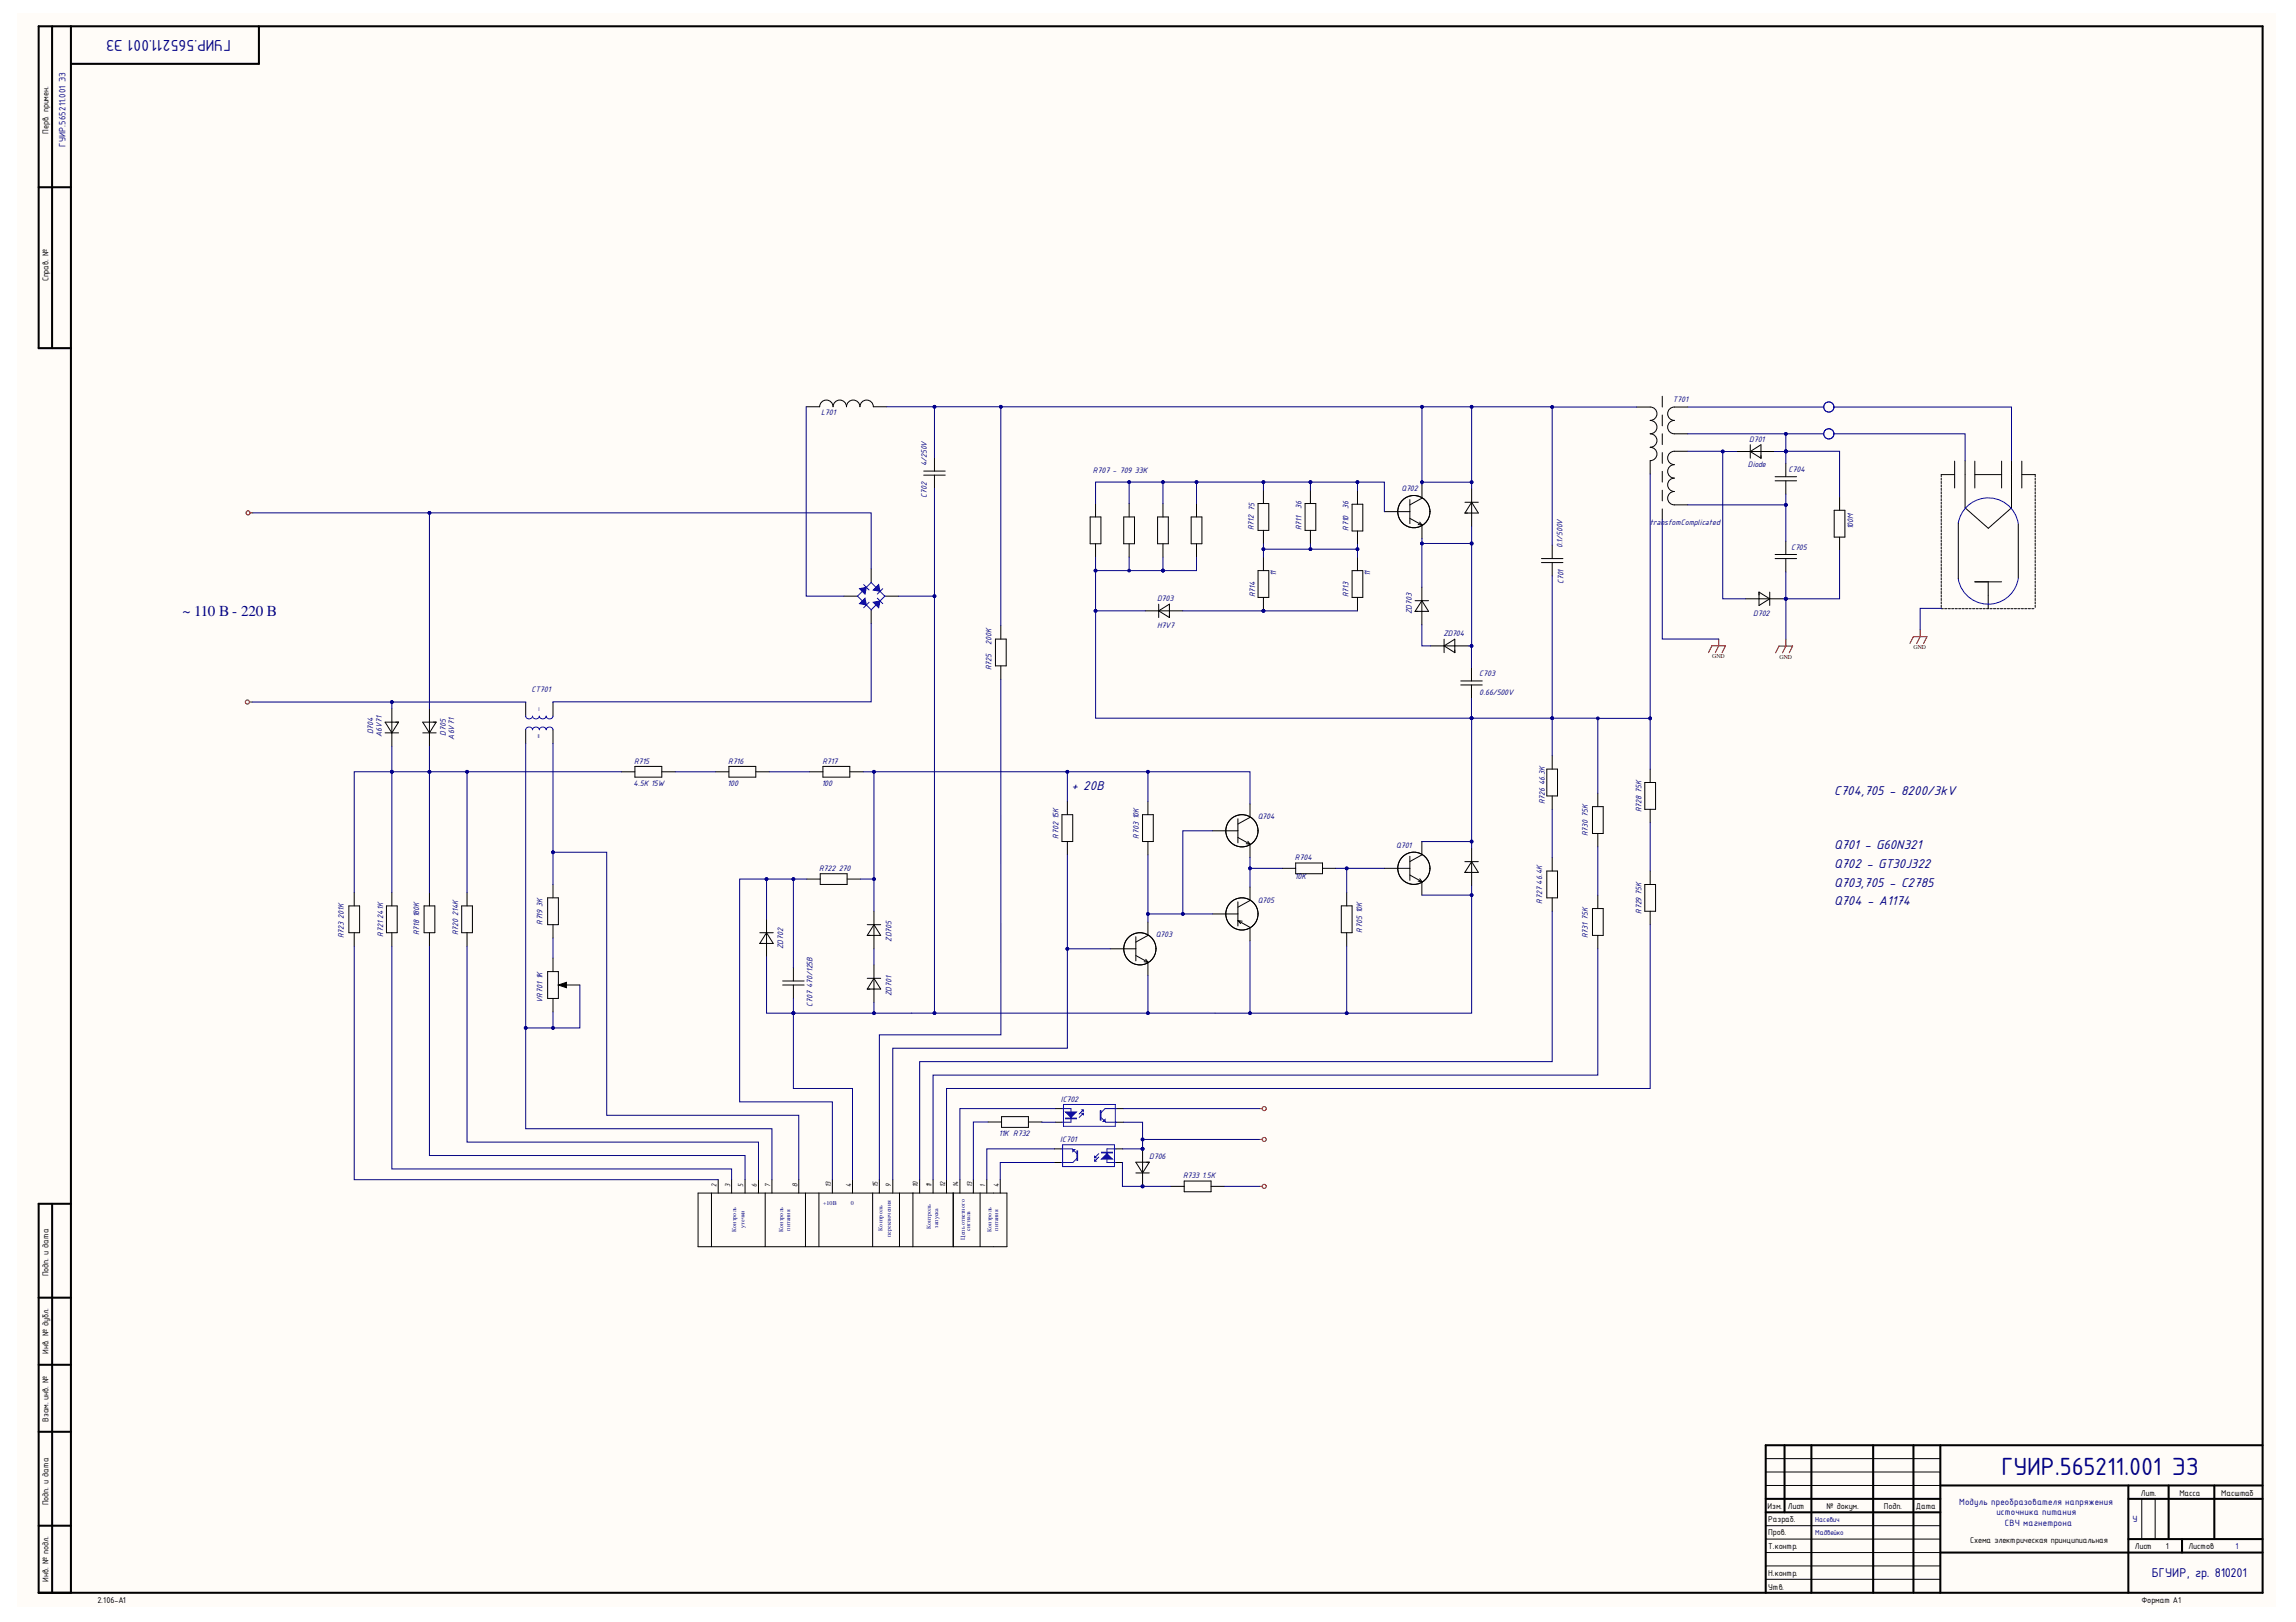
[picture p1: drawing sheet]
<svg xmlns="http://www.w3.org/2000/svg" width="297mm" height="210mm" viewBox="0 0 297 210" stroke-linecap="round" stroke-linejoin="round" font-family="sans-serif">
<defs><g id="words">
<text font-size="3.5" fill="#000080" x="259" y="190.8">ГУИР.565211.001 ЭЗ</text>
<text font-size="2.2" fill="#000080" x="29.9" y="5.2" transform="rotate(-180 29.9 5.2)">ГУИР.565211.001 ЭЗ</text>
<text font-size="1.9" fill="#000080" x="23.6" y="79.8">~ 110 В - 220 В</text>
<g font-size="1.8" fill="#000080">
<text x="138.6" y="102.2">+ 20B</text>
<text x="237.3" y="102.9">C704,705 - 8200/3kV</text>
<text x="237.3" y="109.9">Q701 - G60N321</text>
<text x="237.3" y="112.3">Q702 - GT30J322</text>
<text x="237.3" y="114.7">Q703,705 - C2785</text>
<text x="237.3" y="117.2">Q704 - А1174</text>
<text x="278.4" y="204.1">БГУИР, гр. 810201</text>
</g>
<g font-size="1.3" fill="#000080">
<text x="8.5" y="19" transform="rotate(-90 8.5 19)">ГУИР.565211.001 ЭЗ</text>
<text x="253.5" y="194.7">Модуль преобразователя напряжения</text>
<text x="258.3" y="196.1">источника питания</text>
<text x="259.4" y="197.5">СВЧ магнетрона</text>
<text x="275.9" y="196.9">У</text>
</g>
<g font-size="1.2">
<text x="6.3" y="17.3" transform="rotate(-90 6.3 17.3)">Перв. примен.</text>
<text x="6.3" y="36.4" transform="rotate(-90 6.3 36.4)">Справ. №</text>
<text x="6.3" y="165.2" transform="rotate(-90 6.3 165.2)">Подп. и дата</text>
<text x="6.3" y="175.2" transform="rotate(-90 6.3 175.2)">Инв. № дубл.</text>
<text x="6.3" y="184.1" transform="rotate(-90 6.3 184.1)">Взам. инв. №</text>
<text x="6.3" y="194.8" transform="rotate(-90 6.3 194.8)">Подп. и дата</text>
<text x="228.7" y="195.2">Изм.</text>
<text x="228.8" y="197">Разраб.</text>
<text x="231.3" y="195.2">Лист</text>
<text x="236.3" y="195.2">№ докум.</text>
<text x="243.7" y="195.2">Подп.</text>
<text x="247.9" y="195.2">Дата</text>
<text x="277" y="193.5">Лит.</text>
<text x="282" y="193.5">Масса</text>
<text x="287.4" y="193.5">Масштаб</text>
<text x="228.8" y="198.7">Пров.</text>
<text x="228.8" y="203.9">Н.контр.</text>
<text x="228.8" y="200.5">Т.контр.</text>
<text x="254.9" y="199.6">Схема электрическая принципиальная</text>
<text x="276.2" y="200.5">Лист</text>
<text x="280.2" y="200.5">1</text>
<text x="283.1" y="200.5">Листов</text>
<text x="6.3" y="204.7" transform="rotate(-90 6.3 204.7)">Инв. № подл.</text>
<text x="12.6" y="207.4">2.106-A1</text>
<text x="228.8" y="205.7">Утв.</text>
<text x="277.1" y="207.4">Формат А1</text>
</g>
<text font-size="1.2" fill="#000080" x="289.2" y="200.5">1</text>
<g font-size="1.1" fill="#000080">
<text x="106.2" y="53.7">L701</text>
<text x="216.4" y="52">T701</text>
<text x="226.3" y="57.2">D701</text>
<text x="119.9" y="64.5" transform="rotate(-90 119.9 64.5)">C702</text>
<text x="119.9" y="60.3" transform="rotate(-90 119.9 60.3)">4/250V</text>
<text x="141.4" y="61.2">R707 - 709 33K</text>
<text x="168.4" y="65.9" transform="rotate(-90 168.4 65.9)">36</text>
<text x="174.5" y="65.9" transform="rotate(-90 174.5 65.9)">36</text>
<text x="181.3" y="63.5">Q702</text>
<text x="226.1" y="60.4">Diode</text>
<text x="231.4" y="61.1">C704</text>
<text x="162.2" y="68.6" transform="rotate(-90 162.2 68.6)">R712</text>
<text x="162.3" y="66.1" transform="rotate(-90 162.3 66.1)">75</text>
<text x="168.4" y="68.6" transform="rotate(-90 168.4 68.6)">R711</text>
<text x="174.5" y="68.7" transform="rotate(-90 174.5 68.7)">R710</text>
<text x="202.1" y="71" transform="rotate(-90 202.1 71)">0.1/500V</text>
<text x="213.5" y="67.9">transfomComplicated</text>
<text x="231.7" y="71.2">C705</text>
<text x="239.8" y="68.5" transform="rotate(-90 239.8 68.5)">100M</text>
<text x="149.7" y="77.8">D703</text>
<text x="162.4" y="77.3" transform="rotate(-90 162.4 77.3)">R714</text>
<text x="165.1" y="74.6" transform="rotate(-90 165.1 74.6)">11</text>
<text x="174.5" y="77.3" transform="rotate(-90 174.5 77.3)">R713</text>
<text x="177.3" y="74.6" transform="rotate(-90 177.3 74.6)">11</text>
<text x="202.3" y="75.6" transform="rotate(-90 202.3 75.6)">C701</text>
<text x="128.3" y="83.5" transform="rotate(-90 128.3 83.5)">200K</text>
<text x="149.7" y="81.3">H7V7</text>
<text x="182.7" y="79.5" transform="rotate(-90 182.7 79.5)">ZD703</text>
<text x="186.7" y="82.3">ZD704</text>
<text x="226.8" y="79.7">D702</text>
<text x="68.8" y="89.6">CT701</text>
<text x="128.3" y="86.8" transform="rotate(-90 128.3 86.8)">R725</text>
<text x="191.4" y="87.5">C703</text>
<text x="191.4" y="89.9">0.66/500V</text>
<text x="48.3" y="95" transform="rotate(-90 48.3 95)">D704</text>
<text x="49.4" y="95.4" transform="rotate(-90 49.4 95.4)">A6V71</text>
<text x="57.7" y="95.2" transform="rotate(-90 57.7 95.2)">D705</text>
<text x="58.8" y="95.7" transform="rotate(-90 58.8 95.7)">A6V71</text>
<text x="81.9" y="101.7">4.5K 15W</text>
<text x="82" y="98.8">R715</text>
<text x="94.1" y="101.7">100</text>
<text x="94.2" y="98.8">R716</text>
<text x="106.3" y="101.7">100</text>
<text x="106.4" y="98.8">R717</text>
<text x="199.8" y="101.6" transform="rotate(-90 199.8 101.6)">46.3K</text>
<text x="136.9" y="106" transform="rotate(-90 136.9 106)">15K</text>
<text x="147.3" y="106" transform="rotate(-90 147.3 106)">10K</text>
<text x="162.7" y="106">Q704</text>
<text x="199.8" y="104.1" transform="rotate(-90 199.8 104.1)">R726</text>
<text x="205.4" y="105.7" transform="rotate(-90 205.4 105.7)">75K</text>
<text x="212.4" y="105.1" transform="rotate(-90 212.4 105.1)">R728</text>
<text x="212.4" y="102.6" transform="rotate(-90 212.4 102.6)">75K</text>
<text x="106" y="112.7">R722 270</text>
<text x="136.9" y="108.6" transform="rotate(-90 136.9 108.6)">R702</text>
<text x="147.3" y="108.6" transform="rotate(-90 147.3 108.6)">R703</text>
<text x="167.5" y="111.3">R704</text>
<text x="167.5" y="113.8">10K</text>
<text x="180.6" y="109.7">Q701</text>
<text x="205.4" y="108.2" transform="rotate(-90 205.4 108.2)">R730</text>
<text x="44.5" y="118.9" transform="rotate(-90 44.5 118.9)">201K</text>
<text x="49.6" y="118.9" transform="rotate(-90 49.6 118.9)">241K</text>
<text x="54.2" y="118.7" transform="rotate(-90 54.2 118.7)">180K</text>
<text x="59.3" y="118.5" transform="rotate(-90 59.3 118.5)">214K</text>
<text x="70.2" y="119.7" transform="rotate(-90 70.2 119.7)">R719</text>
<text x="70.2" y="117.3" transform="rotate(-90 70.2 117.3)">3K</text>
<text x="162.7" y="116.8">Q705</text>
<text x="176.2" y="118.2" transform="rotate(-90 176.2 118.2)">10K</text>
<text x="199.5" y="116.9" transform="rotate(-90 199.5 116.9)">R727</text>
<text x="199.5" y="114.5" transform="rotate(-90 199.5 114.5)">46.4K</text>
<text x="205.4" y="119" transform="rotate(-90 205.4 119)">75K</text>
<text x="212.4" y="118.3" transform="rotate(-90 212.4 118.3)">R729</text>
<text x="212.4" y="115.8" transform="rotate(-90 212.4 115.8)">75K</text>
<text x="44.5" y="121.4" transform="rotate(-90 44.5 121.4)">R723</text>
<text x="49.6" y="121.2" transform="rotate(-90 49.6 121.2)">R721</text>
<text x="54.2" y="121.1" transform="rotate(-90 54.2 121.1)">R718</text>
<text x="59.3" y="121.1" transform="rotate(-90 59.3 121.1)">R720</text>
<text x="101.3" y="122.8" transform="rotate(-90 101.3 122.8)">ZD702</text>
<text x="115.4" y="121.9" transform="rotate(-90 115.4 121.9)">ZD705</text>
<text x="149.5" y="121.3">Q703</text>
<text x="176.2" y="120.7" transform="rotate(-90 176.2 120.7)">R705</text>
<text x="205.4" y="121.4" transform="rotate(-90 205.4 121.4)">R731</text>
<text x="70.2" y="129.8" transform="rotate(-90 70.2 129.8)">VR701</text>
<text x="70.2" y="126.7" transform="rotate(-90 70.2 126.7)">1K</text>
<text x="105.1" y="130.3" transform="rotate(-90 105.1 130.3)">C707</text>
<text x="105.1" y="127.9" transform="rotate(-90 105.1 127.9)">470/125B</text>
<text x="115.4" y="128.9" transform="rotate(-90 115.4 128.9)">ZD701</text>
<text x="137.3" y="142.6">IC702</text>
<text x="129.2" y="147">11K R732</text>
<text x="137.2" y="147.8">IC701</text>
<text x="148.7" y="150">D706</text>
<text x="153.1" y="152.5">R733 1.5K</text>
</g>
<g font-size="1" fill="#000080">
<text x="234.9" y="197">Насевич</text>
<text x="234.9" y="198.6">Мадвейко</text>
</g>
<g font-size=".9">
<text x="92.7" y="153.7" transform="rotate(-90 92.7 153.7)">2</text>
<text x="94.5" y="153.7" transform="rotate(-90 94.5 153.7)">3</text>
<text x="96.2" y="153.7" transform="rotate(-90 96.2 153.7)">5</text>
<text x="97.9" y="153.7" transform="rotate(-90 97.9 153.7)">6</text>
<text x="99.6" y="153.7" transform="rotate(-90 99.6 153.7)">7</text>
<text x="103.2" y="153.7" transform="rotate(-90 103.2 153.7)">8</text>
<text x="107.5" y="153.7" transform="rotate(-90 107.5 153.7)">13</text>
<text x="110.1" y="153.7" transform="rotate(-90 110.1 153.7)">4</text>
<text x="113.6" y="153.7" transform="rotate(-90 113.6 153.7)">15</text>
<text x="115.3" y="153.7" transform="rotate(-90 115.3 153.7)">9</text>
<text x="118.7" y="153.7" transform="rotate(-90 118.7 153.7)">10</text>
<text x="120.5" y="153.7" transform="rotate(-90 120.5 153.7)">11</text>
<text x="122.3" y="153.7" transform="rotate(-90 122.3 153.7)">12</text>
<text x="124" y="153.7" transform="rotate(-90 124 153.7)">14</text>
<text x="125.8" y="153.7" transform="rotate(-90 125.8 153.7)">13</text>
<text x="127.4" y="153.7" transform="rotate(-90 127.4 153.7)">1</text>
<text x="129.2" y="153.7" transform="rotate(-90 129.2 153.7)">4</text>
</g>
<g font-size=".8" fill="#800000">
<text x="247.5" y="84">GND</text>
<text x="221.5" y="85.2">GND</text>
<text x="230.2" y="85.2">GND</text>
</g>
<g font-size=".8" fill="#000080">
<text x="69.6" y="95.5">II</text>
<text x="69.7" y="92">I</text>
<text x="106.5" y="156">+10В</text>
<text x="110.4" y="155.4" transform="rotate(-180 110.4 155.4)">0</text>
<text x="95.2" y="159.4" transform="rotate(-90 95.2 159.4)">Контроль</text>
<text x="96.3" y="158.9" transform="rotate(-90 96.3 158.9)">утечки</text>
<text x="101.3" y="159.4" transform="rotate(-90 101.3 159.4)">Контроль</text>
<text x="102.2" y="159.2" transform="rotate(-90 102.2 159.2)">питания</text>
<text x="114.2" y="159.2" transform="rotate(-90 114.2 159.2)">Контроль</text>
<text x="115.3" y="160.1" transform="rotate(-90 115.3 160.1)">переключения</text>
<text x="120.4" y="159.1" transform="rotate(-90 120.4 159.1)">Контроль</text>
<text x="121.4" y="158.9" transform="rotate(-90 121.4 158.9)">запуска</text>
<text x="124.8" y="160.4" transform="rotate(-90 124.8 160.4)">Цепь ответного</text>
<text x="125.5" y="159.2" transform="rotate(-90 125.5 159.2)">сигнала</text>
<text x="128.3" y="159.4" transform="rotate(-90 128.3 159.4)">Контроль</text>
<text x="129.1" y="159.2" transform="rotate(-90 129.1 159.2)">питания</text>
</g>
</g></defs>
<g fill="#fffcf8">
<path d="M2.2 1.7h292.3v206.2h-292.3z" fill-rule="evenodd"/>
<path d="M2.2 1.7h292.3v206.2h-292.3z" fill-rule="evenodd"/>
</g>
<g fill="none" stroke="#000" stroke-width=".26">
<path d="M6.7 3.4v41.7M9.2 3.4v202.7M33.5 3.4v4.9h-24.3M5 24.2h4.2M9.2 45.1h-4.2v-41.7h287.7v202.7h-287.7v-50.3h4.2M6.7 155.8v50.3M5 176.6h4.2M5 167.9h4.2M5 185.3h4.2M5 197.4h4.2M228.4 194h22.6M228.4 195.7h22.6"/>
<path d="M230.9 187v8.7M234.3 187v19.1M242.3 187v19.1M247.5 187v19.1M251 192.2h41.7M251 187v19.1M275.4 194h17.3M275.4 192.2v13.9M275.4 199.2h17.3M280.6 192.2v7M282.3 199.2v1.7M286.5 192.2v7"/>
<path d="M292.7 187h-64.3v19.1M251 200.9h41.7"/>
</g>
<g fill="none" stroke="#000" stroke-width=".13">
<path d="M109.2 77.1h1.7M112.7 73.6v1.8M112.7 78.9v1.8M114.5 77.1h1.7M49.8 93.5h1.8l-.9 1.3zM49.8 94.8h1.8M50.7 91.7v4.9M54.7 93.5h1.7l-.8 1.3zM54.7 94.8h1.7M55.6 91.7v4.9M68 90.9v1.8M68 94.4v1.8"/>
<path d="M71.5 90.9v1.8M71.5 94.4v1.8M80.4 99.9h1.7M82.1 99.2h3.5v1.4h-3.5zM85.6 99.9h1.8M92.6 99.9h1.7M94.3 99.2h3.5v1.4h-3.5zM97.8 99.9h1.7M104.7 99.9h1.8M106.5 99.2h3.4v1.4h-3.4zM109.9 99.9h1.8M45.1 117.2h1.4v3.5h-1.4z"/>
<path d="M45.8 115.5v1.7M50 117.2h1.4v3.5h-1.4zM50.7 115.5v1.7M54.9 117.2h1.4v3.5h-1.4zM55.6 115.5v1.7M59.7 117.2h1.4v3.5h-1.4zM60.4 115.5v1.7M70.8 116.2h1.4v3.5h-1.4zM71.5 114.5v1.7M71.5 119.7v1.7M99.2 119v4.8M104.4 113.8h1.7"/>
<path d="M106.1 113.1h3.5v1.4h-3.5zM109.6 113.8h1.7M112.2 119.7h1.7M113.1 117.9v4.9M113.1 119.7l.8 1.4h-1.7zM45.8 120.7v1.7M50.7 120.7v1.7M55.6 120.7v1.7M60.4 120.7v1.7M70.8 125.7h1.4v3.5h-1.4zM71.5 124v1.7M71.5 129.2v1.7"/>
<path d="M72.2 127.5l1.1-.4v.7zM73.3 127.5h1.7M98.3 120.7h1.7M99.2 120.7l.8 1.4h-1.7zM101.3 127.5h2.7M101.3 126.9h2.7M102.6 125.2v1.7M102.6 127.5v1.7M112.2 126.6h1.7M113.1 124.9v4.8M113.1 126.6l.8 1.4h-1.7zM228.4 199.2h22.6"/>
<path d="M228.4 197.4h22.6M228.4 192.2h22.6M228.4 190.5h22.6M228.4 188.8h22.6M277.1 194v5.2M278.8 194v5.2M228.4 204.4h22.6M228.4 202.6h22.6M228.4 200.9h22.6"/>
</g>
<g fill="none" stroke="#800000" stroke-width=".13">
<path d="M32.4 66.4h.3M32.3 90.8h.3"/>
<circle cx="32.1" cy="66.4" r=".27"/>
<circle cx="32" cy="90.9" r=".26"/>
</g>
<path d="M110.9 77.1l1.8-1.7 1.8 1.7-1.8 1.8zM111.7 75.6l.7 .8M68 94.4a.45 .45 0 0 1 .5-.3 .45 .45 0 0 1 .4 .3 .45 .45 0 0 1 .4-.3 .45 .45 0 0 1 .5 .3 .45 .45 0 0 1 .4-.3 .45 .45 0 0 1 .5 .3 .45 .45 0 0 1 .4-.3 .45 .45 0 0 1 .4 .3M68 92.7a.45 .45 0 0 0 .5 .3 .45 .45 0 0 0 .4-.3 .45 .45 0 0 0 .4 .3 .45 .45 0 0 0 .5-.3 .45 .45 0 0 0 .4 .3 .45 .45 0 0 0 .5-.3 .45 .45 0 0 0 .4 .3 .45 .45 0 0 0 .4-.3" fill="none" stroke="#00f" stroke-width=".13"/>
<path d="M72.2 127.5l1.1-.4v.7z" fill="#000"/>
<path d="M111.2 76.2l.9-.2-.2 .9z" fill="#00f"/>
<path d="M111.2 76.2l.9-.2-.2 .9zM114.2 76.2l-.7 .7" fill="none" stroke="#00f" stroke-width=".13"/>
<path d="M113.7 75.6l.2 .9-.9-.1z" fill="#00f"/>
<path d="M112.4 77.9l-.7 .7M113.7 75.6l.2 .9-.9-.1z" fill="none" stroke="#00f" stroke-width=".13"/>
<path d="M111.9 77.4l.2 .9-.9-.2z" fill="#00f"/>
<path d="M111.9 77.4l.2 .9-.9-.2zM113.5 77.4l.7 .7" fill="none" stroke="#00f" stroke-width=".13"/>
<path d="M113 77.9l.9-.1-.2 .8z" fill="#00f"/>
<path d="M113 77.9l.9-.1-.2 .8z" fill="none" stroke="#00f" stroke-width=".13"/>
<g fill="none" stroke="#000" stroke-width=".13">
<path d="M104.3 52.6h1.7a.87 .87 0 0 1 .9-.8 .87 .87 0 0 1 .9 .8 .87 .87 0 0 1 .8-.8 .87 .87 0 0 1 .9 .8 .87 .87 0 0 1 .9-.8 .87 .87 0 0 1 .9 .8 .87 .87 0 0 1 .8-.8 .87 .87 0 0 1 .9 .8h1.7M120.9 59.2v1.8M119.5 61.5h2.8M119.5 61h2.8M120.9 61.5v1.7M141 66.9h1.4v3.5h-1.4zM141.7 65.2v1.7M141.7 70.4v1.7M145.4 66.9h1.4v3.5h-1.4zM146.1 65.2v1.7M146.1 70.4v1.7M149.8 66.9h1.3v3.5h-1.3z"/>
<path d="M150.5 65.2v1.7M150.5 70.4v1.7M154.1 66.9h1.4v3.5h-1.4zM154.8 65.2v1.7M154.8 70.4v1.7M162.8 65.2h1.3v3.4h-1.3zM163.5 63.4v1.8M163.5 68.6v1.8M168.8 65.2h1.4v3.4h-1.4zM169.5 63.4v1.8M169.5 68.6v1.8M174.9 65.3h1.4v3.4h-1.4z"/>
<path d="M174.9 73.8h1.4v3.5h-1.4zM175.6 63.5v1.8M175.6 68.7v1.8M175.6 72.1v1.7M175.6 77.3v1.8M128.8 82.7h1.4v3.5h-1.4zM129.5 81v1.7M129.5 86.2v1.7M137.4 105.4h1.4v3.5h-1.4zM138.1 103.7v1.7M138.1 108.9v1.7M147.8 105.4h1.4v3.5h-1.4z"/>
<path d="M148.5 103.7v1.7M148.5 108.9v1.7M148.5 119.3v1.8l-1.6 .8M156.9 107.5h3.2M156.9 118.3h3.2M160.1 108.4l1.6 .8v1.8M160.1 119.1l1.6 .9v1.7M160.1 106v3.1M160.1 116.7v3.1M160.1 119.1l.4 .4M160.1 119.1l.6 .1M161.4 108.9l.4 .4-.6-.1"/>
<path d="M161.7 104v1.8l-1.6 .8M161.7 114.8v1.7l-1.6 .9M165.9 112.4h1.7M167.6 111.7h3.5v1.4h-3.5zM171.1 112.4h1.7M173.5 117.2h1.4v3.5h-1.4zM174.2 115.5v1.7M143.6 122.8h3.3M146.9 123.7l1.6 .8v1.8M146.9 121.2v3.1M148.2 124.1l.3 .5-.5-.1M174.2 120.7v1.7"/>
<circle cx="160.7" cy="118.3" r="2.09"/>
<circle cx="160.7" cy="107.5" r="2.09"/>
<circle cx="160.7" cy="107.5" r="2.08"/>
<circle cx="160.7" cy="118.3" r="2.08"/>
<circle cx="147.5" cy="122.8" r="2.08"/>
</g>
<circle cx="163.4" cy="79.1" r=".18" fill="#000080"/>
<circle cx="163.4" cy="79.1" r=".18" fill="none" stroke="#000080" stroke-width=".13"/>
<path d="M163.5 77.3v1.7" fill="none" stroke="#000" stroke-width=".13"/>
<circle cx="163.4" cy="79.1" r=".18" fill="#000080"/>
<circle cx="163.4" cy="79.1" r=".18" fill="none" stroke="#000080" stroke-width=".13"/>
<g fill="none" stroke="#000" stroke-width=".13">
<path d="M211.8 52.7h1.7a.87 .87 0 0 1 .9 .8 .87 .87 0 0 1-.9 .9 .87 .87 0 0 1 .9 .9 .87 .87 0 0 1-.9 .8 .87 .87 0 0 1 .9 .9 .87 .87 0 0 1-.9 .9 .87 .87 0 0 1 .9 .8 .87 .87 0 0 1-.9 .9v1.7M215.1 51.3v1.4M215.1 53.7v1.4M215.1 56.1v1.4M215.1 58.6v1.4M218.4 52.7h-1.8a.87 .87 0 0 0-.9 .8 .87 .87 0 0 0 .9 .9 .87 .87 0 0 0-.9 .9 .87 .87 0 0 0 .9 .8h1.8M218.4 58.4h-1.8a.87 .87 0 0 0-.9 .9 .87 .87 0 0 0 .9 .8 .87 .87 0 0 0-.9 .9 .87 .87 0 0 0 .9 .9 .87 .87 0 0 0-.9 .8 .87 .87 0 0 0 .9 .9 .87 .87 0 0 0-.9 .9 .87 .87 0 0 0 .9 .8h1.8M224.7 58.4h4.9M226.4 58.4l1.4-.8v1.7zM226.4 57.6v1.7M231 60v1.7M252.9 59.7v3.5"/>
<path d="M254.2 59.6v6.1l3 2.7 3-2.7v-6.1M255.5 59.7v3.5M259 59.7v3.5M261.6 59.7v3.5M148.2 79h4.8M149.9 79l1.4-.8v1.7zM149.9 78.2v1.7M162.8 73.8h1.3v3.5h-1.3zM163.5 72.1v1.7M179.1 66.2h3.3M182.4 64.7v3.1M182.4 67.1l1.6 .8v1.8"/>
<path d="M183.1 77.7h1.7M183.7 67.6l.3 .4-.5-.1M184 76v4.9M184 77.7l.8 1.4h-1.7zM184 62.7v1.8l-1.6 .8M189.5 65h1.8M190.4 63.3v4.8M190.4 65l.9 1.4h-1.8zM199.4 72.8h2.8M199.4 72.3h2.8M200.8 70.5v1.8M200.8 72.8v1.7"/>
<path d="M215.1 61v1.4M215.1 63.4v1.4M215.1 65.9v1.3M225.8 77.5h4.9M227.6 76.6l1.4 .9-1.4 .9zM229 76.6v1.8M229.7 72.3h2.7M229.7 62.2h2.7M229.7 61.7h2.7M229.7 71.8h2.7M231 62.2v1.8M231 70v1.8"/>
<path d="M231 72.3v1.7M237.3 66h1.4v3.5h-1.4zM238 64.3v1.7M238 69.5v1.7M251.1 61.9v.2M251.1 62.3v.3M251.1 62.7v.3M251.1 63.2v.3M251.1 63.6v.3M251.1 64.1v.3M251.1 64.5v.3M251.1 65v.3"/>
<path d="M251.1 65.4v.3M251.1 65.9v.2M251.1 66.3v.3M251.1 66.8v.2M251.1 67.2v.3M251.1 67.6v.3M251.1 68.1v.3M251.1 68.5v.3M251.1 69v.3M251.1 69.4v.3M251.1 69.9v.3M251.1 70.3v.3"/>
<path d="M251.1 70.8v.2M251.1 71.2v.3M251.1 71.7v.2M251.1 72.1v.3M251.1 72.5v.3M251.1 73v.3M251.1 73.4v.3M251.1 73.9v.3M251.1 74.3v.3M251.1 74.8v.2M251.1 75.2v.3M251.1 75.7v.2"/>
<path d="M251.1 76.1v.3M251.1 76.5v.3M251.1 77v.3M251.1 77.4v.3M251.1 77.9v.3M251.1 78.3v.3M251.1 78.8h.3M251.6 78.8h.3M252 78.8h.3M252.5 78.8h.3M252.9 61.4h-1.8v.3M252.9 78.8h.3"/>
<path d="M253.4 67.7v7.2M253.4 78.8h.3M253.8 78.8h.3M254.3 78.8h.3M254.7 78.8h.3M255.2 78.8h.3M255.5 75.3h3.5M255.5 61.4h3.5M255.6 78.8h.3M256.1 78.8h.3M256.5 78.8h.3M257 78.8h.3"/>
<path d="M257.2 75.3v3.5M257.4 78.8h.3M257.9 78.8h.3M258.4 78.8h.2M258.8 78.8h.3M259.3 78.8h.2M259.7 78.8h.3M260.1 78.8h.3M260.6 78.8h.3M261 78.8h.3M261.1 67.8v7M261.5 78.8h.3"/>
<path d="M261.6 61.4h1.7v.3M261.9 78.8h.3M262.4 78.8h.3M262.9 78.8h.2M263.3 61.9v.2M263.3 62.3v.3M263.3 62.7v.3M263.3 63.2v.3M263.3 63.6v.3M263.3 64.1v.3M263.3 64.5v.3M263.3 65v.3"/>
<path d="M263.3 65.4v.3M263.3 65.9v.2M263.3 66.3v.3M263.3 66.8v.2M263.3 67.2v.3M263.3 67.6v.3M263.3 68.1v.3M263.3 68.5v.3M263.3 69v.3M263.3 69.4v.3M263.3 69.9v.3M263.3 70.3v.3"/>
<path d="M263.3 70.8v.2M263.3 71.2v.3M263.3 71.7v.2M263.3 72.1v.3M263.3 72.5v.3M263.3 73v.3M263.3 73.4v.3M263.3 73.9v.3M263.3 74.3v.3M263.3 74.8v.2M263.3 75.2v.3M263.3 75.7v.2"/>
<path d="M263.3 76.1v.3M263.3 76.5v.3M263.3 77v.3M263.3 77.4v.3M263.3 77.9v.3M263.3 78.3v.3M185.1 83.6h4.9M186.8 83.6l1.4-.9v1.8zM186.8 82.7v1.8M189 88.6h2.8M189 88.1h2.8M190.4 86.4v1.7"/>
<path d="M190.4 88.6v1.8M200.1 99.5h1.4v3.5h-1.4zM200.8 97.8v1.7M213.5 99.5v1.8M179.1 112.4h3.3M182.4 113.2l1.6 .9v1.7M182.4 110.8v3.1M183.7 113.7l.3 .4-.5-.1M184 108.9v1.7l-1.6 .9M189.5 111.5h1.8M190.4 109.8v4.8M190.4 111.5l.9 1.4h-1.8z"/>
<path d="M200.1 112.7h1.4v3.5h-1.4zM200.8 103v1.7M200.8 111v1.7M200.8 116.2v1.7M206 104.4h1.4v3.5h-1.4zM206 117.6h1.4v3.5h-1.4zM206.7 102.7v1.7M206.7 107.9v1.7M206.7 115.8v1.8M212.8 101.3h1.4v3.4h-1.4zM212.8 114.5h1.4v3.4h-1.4zM213.5 104.7v1.8"/>
<path d="M213.5 112.7v1.8M213.5 117.9v1.8M206.7 121.1v1.7M90.3 154.4h40v6.9h-40zM92 154.4v6.9M92.9 152.7v1.7M94.6 152.7v1.7M96.4 152.7v1.7M98.1 152.7v1.7M99 154.4v6.9M99.9 152.7v1.7M103.3 152.7v1.7"/>
<path d="M104.2 154.4v6.9M105.9 154.4v6.9M107.7 152.7v1.7M110.3 152.7v1.7M112.9 154.4v6.9M113.8 152.7v1.7M115.5 152.7v1.7M116.4 154.4v6.9M118.1 154.4v6.9M119 152.7v1.7M120.7 152.7v1.7M122.5 152.7v1.7"/>
<path d="M123.3 154.4v6.9M124.2 152.7v1.7M125.9 152.7v1.7M126.8 154.4v6.9M127.7 152.7v1.7M129.4 152.7v1.7M136.5 143.5h.9M136.5 145.2h.9M144.5 143.5h.8M144.5 145.2h.8"/>
<circle cx="182.9" cy="66.2" r="2.08"/>
<circle cx="182.9" cy="112.4" r="2.08"/>
</g>
<g fill="none" stroke="#00f" stroke-width=".13">
<path d="M253.4 67.7a3.9 3.9 0 0 1 3.9-3.3 3.9 3.9 0 0 1 3.8 3.4M261.1 74.8a3.9 3.9 0 0 1-3.8 3.4 3.9 3.9 0 0 1-4-3.3M137.4 143.5h1.2v1.7h-1.2M137.6 142.9h6.7v2.9h-6.7zM140.1 144.1l-.5 .5M140.1 143.6l-.5 .6M142.4 144.6l.7 .6h1.4M144.5 143.5h-1.5l-.6 .5"/>
<circle cx="236.6" cy="56.1" r=".66"/>
<circle cx="236.6" cy="52.7" r=".66"/>
</g>
<path d="M221 84.5l.5-.9h1.7l-.4 .9M222.4 82.7v.9l-.5 .9M229.7 84.5l.5-.9h1.7l-.4 .9M231 82.7v.9l-.4 .9M247.1 83.3l.4-.9h1.8l-.4 .9M248.4 81.5v.9l-.4 .9" fill="none" stroke="#800000" stroke-width=".13"/>
<path d="M137.8 143.9h1.5l-.7 .7z" fill="#00f"/>
<path d="M137.8 143.9h1.5l-.7 .7z" fill="none" stroke="#00f" stroke-width=".13"/>
<path d="M137.8 144.7h1.5v.1h-1.5z" fill-rule="evenodd" fill="#00f"/>
<path d="M137.8 144.7h1.5v.1h-1.5z" fill="none" stroke="#00f" stroke-width=".13"/>
<path d="M140 143.6h.1v.2z" fill="#00f"/>
<path d="M140 143.6h.1v.2z" fill="none" stroke="#00f" stroke-width=".13"/>
<path d="M140 144.1h.1v.2z" fill="#00f"/>
<path d="M140 144.1h.1v.2z" fill="none" stroke="#00f" stroke-width=".13"/>
<path d="M142.3 143.7h.1v1.3h-.1z" fill-rule="evenodd" fill="#00f"/>
<path d="M142.3 143.7h.1v1.3h-.1z" fill="none" stroke="#00f" stroke-width=".13"/>
<path d="M142.7 145.1l.3-.2v.2z" fill="#00f"/>
<path d="M137.3 148.7h1.4l.6 .6M137.5 148.1h6.7v2.9h-6.7zM139.3 149.9l-.5 .5h-1.5M142.2 149.3l-.6 .5M142.2 149.7l-.6 .6M142.7 145.1l.3-.2v.2zM144.4 148.7h-1.2v1.7h1.2" fill="none" stroke="#00f" stroke-width=".13"/>
<path d="M136.4 150.4h.9M136.4 148.7h.9M144.4 150.4h.8M144.4 148.7h.8" fill="none" stroke="#000" stroke-width=".13"/>
<path d="M142.5 150l.7-.7 .7 .7z" fill="#00f"/>
<path d="M142.5 150l.7-.7 .7 .7z" fill="none" stroke="#00f" stroke-width=".13"/>
<path d="M142.5 149.1h1.4v.1h-1.4z" fill-rule="evenodd" fill="#00f"/>
<path d="M142.5 149.1h1.4v.1h-1.4z" fill="none" stroke="#00f" stroke-width=".13"/>
<path d="M141.6 150.1l.2 .2h-.2z" fill="#00f"/>
<path d="M141.6 150.1l.2 .2h-.2z" fill="none" stroke="#00f" stroke-width=".13"/>
<path d="M141.6 149.6l.2 .2h-.2z" fill="#00f"/>
<path d="M141.6 149.6l.2 .2h-.2z" fill="none" stroke="#00f" stroke-width=".13"/>
<path d="M139.3 148.9h.1v1.3h-.1z" fill-rule="evenodd" fill="#00f"/>
<path d="M139.3 148.9h.1v1.3h-.1z" fill="none" stroke="#00f" stroke-width=".13"/>
<path d="M138.8 148.8h.3l-.3 .2z" fill="#00f"/>
<path d="M138.8 148.8h.3l-.3 .2z" fill="none" stroke="#00f" stroke-width=".13"/>
<path d="M127.8 145.2h1.8M129.6 144.5h3.5v1.4h-3.5zM133.1 145.2h1.7" fill="none" stroke="#000" stroke-width=".13"/>
<circle cx="147.8" cy="148.7" r=".18" fill="#000080"/>
<circle cx="147.8" cy="148.7" r=".18" fill="none" stroke="#000080" stroke-width=".13"/>
<circle cx="147.8" cy="153.5" r=".18" fill="#000080"/>
<circle cx="147.8" cy="153.5" r=".18" fill="none" stroke="#000080" stroke-width=".13"/>
<path d="M147.8 148.7v1.7" fill="none" stroke="#000" stroke-width=".13"/>
<circle cx="147.8" cy="148.7" r=".18" fill="#000080"/>
<circle cx="147.8" cy="148.7" r=".18" fill="none" stroke="#000080" stroke-width=".13"/>
<path d="M147.8 151.8v1.7" fill="none" stroke="#000" stroke-width=".13"/>
<circle cx="147.8" cy="153.5" r=".18" fill="#000080"/>
<g fill="none" stroke="#000080" stroke-width=".13">
<path d="M231 56.1v2.3"/>
<circle cx="147.8" cy="153.5" r=".18"/>
</g>
<path d="M146.9 150.4h1.8l-.9 1.4zM146.9 151.8h1.8M147.8 150.4v1.4M151.5 153.5h1.7M153.2 152.8h3.5v1.4h-3.5zM156.7 153.5h1.7" fill="none" stroke="#000" stroke-width=".13"/>
<g fill="none" stroke="#800000" stroke-width=".13">
<path d="M162.9 143.5h.4M162.9 147.5h.4M162.9 153.5h.4"/>
<circle cx="163.5" cy="147.5" r=".26"/>
<circle cx="163.5" cy="153.5" r=".27"/>
<circle cx="163.6" cy="143.5" r=".27"/>
</g>
<circle cx="231" cy="58.4" r=".18" fill="#000080"/>
<circle cx="231" cy="58.4" r=".18" fill="none" stroke="#000080" stroke-width=".13"/>
<circle cx="231" cy="56.1" r=".17" fill="#000080"/>
<g fill="none" stroke="#000080" stroke-width=".13">
<path d="M32.6 90.8h18.1"/>
<circle cx="231" cy="56.1" r=".17"/>
</g>
<circle cx="50.7" cy="90.9" r=".18" fill="#000080"/>
<g fill="none" stroke="#000080" stroke-width=".13">
<path d="M32.7 66.4h80v7.2"/>
<circle cx="50.7" cy="90.9" r=".18"/>
</g>
<circle cx="55.6" cy="66.4" r=".18" fill="#000080"/>
<g fill="none" stroke="#000080" stroke-width=".13">
<path d="M50.7 99.9h-4.9v15.6M45.8 122.4v30.3h47.1"/>
<circle cx="55.6" cy="66.4" r=".18"/>
</g>
<circle cx="50.7" cy="99.9" r=".18" fill="#000080"/>
<g fill="none" stroke="#000080" stroke-width=".13">
<path d="M50.7 96.6v18.9M50.7 122.4v28.9h43.9v1.4"/>
<circle cx="50.7" cy="99.9" r=".18"/>
</g>
<circle cx="50.7" cy="99.9" r=".18" fill="#000080"/>
<g fill="none" stroke="#000080" stroke-width=".13">
<path d="M50.7 99.9h4.9"/>
<circle cx="50.7" cy="99.9" r=".18"/>
</g>
<circle cx="55.6" cy="99.9" r=".18" fill="#000080"/>
<circle cx="55.6" cy="99.9" r=".18" fill="none" stroke="#000080" stroke-width=".13"/>
<circle cx="50.7" cy="99.9" r=".18" fill="#000080"/>
<g fill="none" stroke="#000080" stroke-width=".13">
<path d="M68 90.9l-17.3-.1v.9"/>
<circle cx="50.7" cy="99.9" r=".18"/>
</g>
<circle cx="50.7" cy="90.9" r=".18" fill="#000080"/>
<g fill="none" stroke="#000080" stroke-width=".13">
<path d="M55.6 96.6v18.9M55.6 122.4v27.1h40.8v3.2"/>
<circle cx="50.7" cy="90.9" r=".18"/>
</g>
<circle cx="55.6" cy="99.9" r=".18" fill="#000080"/>
<g fill="none" stroke="#000080" stroke-width=".13">
<path d="M55.6 99.9h4.8v15.6"/>
<circle cx="55.6" cy="99.9" r=".18"/>
</g>
<circle cx="60.4" cy="99.9" r=".18" fill="#000080"/>
<circle cx="60.4" cy="99.9" r=".18" fill="none" stroke="#000080" stroke-width=".13"/>
<circle cx="55.6" cy="99.9" r=".18" fill="#000080"/>
<g fill="none" stroke="#000080" stroke-width=".13">
<path d="M60.4 99.9h20M60.4 122.4v25.4h37.7v4.9"/>
<circle cx="55.6" cy="99.9" r=".18"/>
</g>
<circle cx="60.4" cy="99.9" r=".18" fill="#000080"/>
<g fill="none" stroke="#000080" stroke-width=".13">
<path d="M68 96.2v49.9h31.9v6.6"/>
<circle cx="60.4" cy="99.9" r=".18"/>
</g>
<circle cx="68" cy="133" r=".18" fill="#000080"/>
<g fill="none" stroke="#000080" stroke-width=".13">
<path d="M71.5 130.9v2.1h-3.5"/>
<circle cx="68" cy="133" r=".18"/>
</g>
<circle cx="68" cy="133" r=".18" fill="#000080"/>
<circle cx="68" cy="133" r=".18" fill="none" stroke="#000080" stroke-width=".13"/>
<circle cx="71.5" cy="133" r=".18" fill="#000080"/>
<g fill="none" stroke="#000080" stroke-width=".13">
<path d="M71.5 96.2v14.1"/>
<circle cx="71.5" cy="133" r=".18"/>
</g>
<circle cx="71.5" cy="110.3" r=".18" fill="#000080"/>
<g fill="none" stroke="#000080" stroke-width=".13">
<path d="M112.7 80.7v10.1h-41.2v.1M75 127.5v5.5h-3.5"/>
<circle cx="71.5" cy="110.3" r=".18"/>
</g>
<circle cx="71.5" cy="133" r=".18" fill="#000080"/>
<g fill="none" stroke="#000080" stroke-width=".13">
<path d="M71.5 114.5v-4.2h7v34h24.8v8.4M71.5 121.4v2.6"/>
<circle cx="71.5" cy="133" r=".18"/>
</g>
<circle cx="71.5" cy="110.3" r=".18" fill="#000080"/>
<g fill="none" stroke="#000080" stroke-width=".13">
<path d="M87.4 99.9h5.2M102.6 113.8h-6.9v28.8h12v10.1"/>
<circle cx="71.5" cy="110.3" r=".18"/>
</g>
<circle cx="99.2" cy="113.8" r=".18" fill="#000080"/>
<circle cx="99.2" cy="113.8" r=".18" fill="none" stroke="#000080" stroke-width=".13"/>
<circle cx="102.6" cy="113.8" r=".18" fill="#000080"/>
<g fill="none" stroke="#000080" stroke-width=".13">
<path d="M99.2 123.8v7.3h3.4"/>
<circle cx="102.6" cy="113.8" r=".18"/>
</g>
<circle cx="102.6" cy="131.1" r=".18" fill="#000080"/>
<g fill="none" stroke="#000080" stroke-width=".13">
<path d="M99.5 99.9h5.2M113.1 129.7v1.4h-10.5"/>
<circle cx="102.6" cy="131.1" r=".18"/>
</g>
<circle cx="102.6" cy="131.1" r=".18" fill="#000080"/>
<circle cx="102.6" cy="131.1" r=".18" fill="none" stroke="#000080" stroke-width=".13"/>
<circle cx="102.6" cy="131.1" r=".18" fill="#000080"/>
<circle cx="102.6" cy="131.1" r=".18" fill="none" stroke="#000080" stroke-width=".13"/>
<circle cx="113.1" cy="131.1" r=".18" fill="#000080"/>
<g fill="none" stroke="#000080" stroke-width=".13">
<path d="M104.4 113.8h-1.8v11.4"/>
<circle cx="113.1" cy="131.1" r=".18"/>
</g>
<circle cx="102.6" cy="113.8" r=".18" fill="#000080"/>
<g fill="none" stroke="#000080" stroke-width=".13">
<path d="M102.6 131.1v9.8h7.7v11.8"/>
<circle cx="102.6" cy="113.8" r=".18"/>
</g>
<circle cx="102.6" cy="131.1" r=".18" fill="#000080"/>
<g fill="none" stroke="#000080" stroke-width=".13">
<path d="M104.3 52.6v24.5h4.9M111.7 99.9h1.4v13.9h-1.8"/>
<circle cx="102.6" cy="131.1" r=".18"/>
</g>
<circle cx="113.1" cy="99.9" r=".18" fill="#000080"/>
<circle cx="113.1" cy="99.9" r=".18" fill="none" stroke="#000080" stroke-width=".13"/>
<circle cx="113.1" cy="113.8" r=".18" fill="#000080"/>
<g fill="none" stroke="#000080" stroke-width=".13">
<path d="M113.1 113.8v4.1"/>
<circle cx="113.1" cy="113.8" r=".18"/>
</g>
<circle cx="113.1" cy="113.8" r=".18" fill="#000080"/>
<g fill="none" stroke="#000080" stroke-width=".13">
<path d="M113.1 99.9h25v3.8"/>
<circle cx="113.1" cy="113.8" r=".18"/>
</g>
<circle cx="138.1" cy="99.9" r=".18" fill="#000080"/>
<g fill="none" stroke="#000080" stroke-width=".13">
<path d="M120.9 77.1v54h-7.8"/>
<circle cx="138.1" cy="99.9" r=".18"/>
</g>
<circle cx="120.9" cy="77.2" r=".18" fill="#000080"/>
<circle cx="120.9" cy="77.2" r=".18" fill="none" stroke="#000080" stroke-width=".13"/>
<circle cx="120.9" cy="131.1" r=".18" fill="#000080"/>
<circle cx="120.9" cy="131.1" r=".18" fill="none" stroke="#000080" stroke-width=".13"/>
<circle cx="113.1" cy="131.1" r=".18" fill="#000080"/>
<g fill="none" stroke="#000080" stroke-width=".13">
<path d="M114.7 52.6h6.2v6.6M129.5 87.9v46h-15.7v18.8"/>
<circle cx="113.1" cy="131.1" r=".18"/>
</g>
<circle cx="120.9" cy="52.6" r=".18" fill="#000080"/>
<g fill="none" stroke="#000080" stroke-width=".13">
<path d="M138.1 122.8v12.9h-22.6v17"/>
<circle cx="120.9" cy="52.6" r=".18"/>
</g>
<circle cx="138.1" cy="122.8" r=".18" fill="#000080"/>
<g fill="none" stroke="#000080" stroke-width=".13">
<path d="M120.9 63.2v13.9h-4.7"/>
<circle cx="138.1" cy="122.8" r=".18"/>
</g>
<circle cx="120.9" cy="77.2" r=".18" fill="#000080"/>
<g fill="none" stroke="#000080" stroke-width=".13">
<path d="M200.8 117.9v19.5h-81.8v15.3M120.9 131.1h36.3M206.7 122.8v16.3h-86v13.6"/>
<circle cx="120.9" cy="77.2" r=".18"/>
</g>
<circle cx="120.9" cy="131.1" r=".18" fill="#000080"/>
<circle cx="120.9" cy="131.1" r=".18" fill="none" stroke="#000080" stroke-width=".13"/>
<circle cx="148.5" cy="131.1" r=".18" fill="#000080"/>
<g fill="none" stroke="#000080" stroke-width=".13">
<path d="M120.9 52.6h8.6v28.4"/>
<circle cx="148.5" cy="131.1" r=".18"/>
</g>
<circle cx="120.9" cy="52.6" r=".18" fill="#000080"/>
<circle cx="120.9" cy="52.6" r=".18" fill="none" stroke="#000080" stroke-width=".13"/>
<circle cx="129.5" cy="52.6" r=".18" fill="#000080"/>
<g fill="none" stroke="#000080" stroke-width=".13">
<path d="M129.5 52.6h60.9v9.8M213.5 119.7v21.2h-91v11.8M127.8 145.2h-1.9v7.5M136.4 148.7h-8.7v4M136.4 150.4h-7v2.3M136.5 143.5h-12.3v9.2"/>
<circle cx="129.5" cy="52.6" r=".18"/>
</g>
<circle cx="129.5" cy="52.6" r=".18" fill="#000080"/>
<circle cx="129.5" cy="52.6" r=".18" fill="none" stroke="#000080" stroke-width=".13"/>
<circle cx="184" cy="52.6" r=".18" fill="#000080"/>
<circle cx="184" cy="52.6" r=".18" fill="none" stroke="#000080" stroke-width=".13"/>
<circle cx="190.4" cy="52.6" r=".18" fill="#000080"/>
<circle cx="190.4" cy="52.6" r=".18" fill="none" stroke="#000080" stroke-width=".13"/>
<circle cx="190.4" cy="62.4" r=".18" fill="#000080"/>
<g fill="none" stroke="#000080" stroke-width=".13">
<path d="M138.1 110.6v12.2h5.5M134.8 145.2h1.7"/>
<circle cx="190.4" cy="62.4" r=".18"/>
</g>
<circle cx="138.1" cy="122.8" r=".18" fill="#000080"/>
<g fill="none" stroke="#000080" stroke-width=".13">
<path d="M138.1 99.9h23.6v4.1"/>
<circle cx="138.1" cy="122.8" r=".18"/>
</g>
<circle cx="138.1" cy="99.9" r=".18" fill="#000080"/>
<circle cx="138.1" cy="99.9" r=".18" fill="none" stroke="#000080" stroke-width=".13"/>
<circle cx="148.5" cy="99.9" r=".18" fill="#000080"/>
<g fill="none" stroke="#000080" stroke-width=".13">
<path d="M141.7 72.1v1.7"/>
<circle cx="148.5" cy="99.9" r=".18"/>
</g>
<circle cx="141.7" cy="73.8" r=".18" fill="#000080"/>
<g fill="none" stroke="#000080" stroke-width=".13">
<path d="M146.1 62.4h-4.4v2.8"/>
<circle cx="141.7" cy="73.8" r=".18"/>
</g>
<circle cx="146.1" cy="62.4" r=".18" fill="#000080"/>
<g fill="none" stroke="#000080" stroke-width=".13">
<path d="M141.7 79.1v13.8h48.7v-2.5"/>
<circle cx="146.1" cy="62.4" r=".18"/>
</g>
<circle cx="141.7" cy="79.1" r=".18" fill="#000080"/>
<circle cx="141.7" cy="79.1" r=".18" fill="none" stroke="#000080" stroke-width=".13"/>
<circle cx="190.4" cy="92.9" r=".18" fill="#000080"/>
<g fill="none" stroke="#000080" stroke-width=".13">
<path d="M150.5 73.8h-8.8v5.2h6.5"/>
<circle cx="190.4" cy="92.9" r=".18"/>
</g>
<circle cx="141.7" cy="79.1" r=".18" fill="#000080"/>
<circle cx="141.7" cy="79.1" r=".18" fill="none" stroke="#000080" stroke-width=".13"/>
<circle cx="141.7" cy="73.8" r=".18" fill="#000080"/>
<circle cx="141.7" cy="73.8" r=".18" fill="none" stroke="#000080" stroke-width=".13"/>
<circle cx="150.5" cy="73.8" r=".18" fill="#000080"/>
<g fill="none" stroke="#000080" stroke-width=".13">
<path d="M145.2 150.4v3.1h6.3"/>
<circle cx="150.5" cy="73.8" r=".18"/>
</g>
<circle cx="147.8" cy="153.5" r=".18" fill="#000080"/>
<g fill="none" stroke="#000080" stroke-width=".13">
<path d="M145.3 145.2h2.5v3.5h-2.6"/>
<circle cx="147.8" cy="153.5" r=".18"/>
</g>
<circle cx="147.8" cy="148.7" r=".18" fill="#000080"/>
<circle cx="147.8" cy="148.7" r=".18" fill="none" stroke="#000080" stroke-width=".13"/>
<circle cx="147.8" cy="147.5" r=".18" fill="#000080"/>
<g fill="none" stroke="#000080" stroke-width=".13">
<path d="M150.5 62.4h-4.4v2.8M145.3 143.5h17.6"/>
<circle cx="147.8" cy="147.5" r=".18"/>
</g>
<circle cx="146.1" cy="62.4" r=".18" fill="#000080"/>
<circle cx="146.1" cy="62.4" r=".18" fill="none" stroke="#000080" stroke-width=".13"/>
<circle cx="150.5" cy="62.4" r=".18" fill="#000080"/>
<g fill="none" stroke="#000080" stroke-width=".13">
<path d="M147.8 147.5h15.1"/>
<circle cx="150.5" cy="62.4" r=".18"/>
</g>
<circle cx="147.8" cy="147.5" r=".18" fill="#000080"/>
<g fill="none" stroke="#000080" stroke-width=".13">
<path d="M148.5 118.3h8.4"/>
<circle cx="147.8" cy="147.5" r=".18"/>
</g>
<circle cx="153" cy="118.3" r=".18" fill="#000080"/>
<circle cx="153" cy="118.3" r=".18" fill="none" stroke="#000080" stroke-width=".13"/>
<circle cx="148.5" cy="118.3" r=".18" fill="#000080"/>
<g fill="none" stroke="#000080" stroke-width=".13">
<path d="M154.8 72.1v1.7h-4.3"/>
<circle cx="148.5" cy="118.3" r=".18"/>
</g>
<circle cx="150.5" cy="73.8" r=".18" fill="#000080"/>
<g fill="none" stroke="#000080" stroke-width=".13">
<path d="M150.5 65.2v-2.8h4.3v2.8"/>
<circle cx="150.5" cy="73.8" r=".18"/>
</g>
<circle cx="150.5" cy="62.4" r=".18" fill="#000080"/>
<circle cx="150.5" cy="62.4" r=".18" fill="none" stroke="#000080" stroke-width=".13"/>
<circle cx="154.8" cy="62.4" r=".18" fill="#000080"/>
<g fill="none" stroke="#000080" stroke-width=".13">
<path d="M153 79.1h22.6"/>
<circle cx="154.8" cy="62.4" r=".18"/>
</g>
<circle cx="163.4" cy="79.1" r=".18" fill="#000080"/>
<g fill="none" stroke="#000080" stroke-width=".13">
<path d="M156.9 107.5h-3.9v10.8"/>
<circle cx="163.4" cy="79.1" r=".18"/>
</g>
<circle cx="153" cy="118.3" r=".18" fill="#000080"/>
<g fill="none" stroke="#000080" stroke-width=".13">
<path d="M154.8 62.4h14.7v1"/>
<circle cx="153" cy="118.3" r=".18"/>
</g>
<circle cx="154.8" cy="62.4" r=".18" fill="#000080"/>
<circle cx="154.8" cy="62.4" r=".18" fill="none" stroke="#000080" stroke-width=".13"/>
<circle cx="163.5" cy="62.4" r=".18" fill="#000080"/>
<circle cx="163.5" cy="62.4" r=".18" fill="none" stroke="#000080" stroke-width=".13"/>
<circle cx="169.5" cy="62.4" r=".18" fill="#000080"/>
<g fill="none" stroke="#000080" stroke-width=".13">
<path d="M161.7 121.7v9.4h-4.5"/>
<circle cx="169.5" cy="62.4" r=".18"/>
</g>
<circle cx="161.7" cy="131.1" r=".18" fill="#000080"/>
<g fill="none" stroke="#000080" stroke-width=".13">
<path d="M174.2 122.4v8.7h-12.5M158.4 153.5h4.5"/>
<circle cx="161.7" cy="131.1" r=".18"/>
</g>
<circle cx="174.2" cy="131.1" r=".18" fill="#000080"/>
<circle cx="174.2" cy="131.1" r=".18" fill="none" stroke="#000080" stroke-width=".13"/>
<circle cx="161.7" cy="131.1" r=".18" fill="#000080"/>
<g fill="none" stroke="#000080" stroke-width=".13">
<path d="M161.7 112.4h4.2"/>
<circle cx="161.7" cy="131.1" r=".18"/>
</g>
<circle cx="161.7" cy="112.4" r=".18" fill="#000080"/>
<g fill="none" stroke="#000080" stroke-width=".13">
<path d="M163.5 71.1v1"/>
<circle cx="161.7" cy="112.4" r=".18"/>
</g>
<circle cx="163.4" cy="71.1" r=".18" fill="#000080"/>
<g fill="none" stroke="#000080" stroke-width=".13">
<path d="M163.5 70.4v.7h12.1v-.6"/>
<circle cx="163.4" cy="71.1" r=".18"/>
</g>
<circle cx="163.4" cy="71.1" r=".18" fill="#000080"/>
<circle cx="163.4" cy="71.1" r=".18" fill="none" stroke="#000080" stroke-width=".13"/>
<circle cx="169.5" cy="71.1" r=".18" fill="#000080"/>
<circle cx="169.5" cy="71.1" r=".18" fill="none" stroke="#000080" stroke-width=".13"/>
<circle cx="175.6" cy="71.1" r=".18" fill="#000080"/>
<g fill="none" stroke="#000080" stroke-width=".13">
<path d="M169.5 62.4h6.1v1.1"/>
<circle cx="175.6" cy="71.1" r=".18"/>
</g>
<circle cx="169.5" cy="62.4" r=".18" fill="#000080"/>
<circle cx="169.5" cy="62.4" r=".18" fill="none" stroke="#000080" stroke-width=".13"/>
<circle cx="175.6" cy="62.4" r=".18" fill="#000080"/>
<g fill="none" stroke="#000080" stroke-width=".13">
<path d="M172.8 112.4h1.4"/>
<circle cx="175.6" cy="62.4" r=".18"/>
</g>
<circle cx="174.2" cy="112.4" r=".18" fill="#000080"/>
<g fill="none" stroke="#000080" stroke-width=".13">
<path d="M190.4 115.8v15.3h-16.2"/>
<circle cx="174.2" cy="112.4" r=".18"/>
</g>
<path d="M190.3 115.7h.2v.3h-.2z" fill="#000080"/>
<path d="M190.3 115.7h.2v.3h-.2z" fill="none" stroke="#000080" stroke-width=".13"/>
<circle cx="174.2" cy="131.1" r=".18" fill="#000080"/>
<g fill="none" stroke="#000080" stroke-width=".13">
<path d="M179.1 112.4h-4.9v3.1"/>
<circle cx="174.2" cy="131.1" r=".18"/>
</g>
<circle cx="174.2" cy="112.4" r=".18" fill="#000080"/>
<g fill="none" stroke="#000080" stroke-width=".13">
<path d="M175.6 71.1v1"/>
<circle cx="174.2" cy="112.4" r=".18"/>
</g>
<circle cx="175.6" cy="71.1" r=".18" fill="#000080"/>
<g fill="none" stroke="#000080" stroke-width=".13">
<path d="M175.6 62.4h3.5v3.8"/>
<circle cx="175.6" cy="71.1" r=".18"/>
</g>
<circle cx="175.6" cy="62.4" r=".18" fill="#000080"/>
<g fill="none" stroke="#000080" stroke-width=".13">
<path d="M190.4 70.3h-6.4v5.7M184 80.9v2.7h1.1"/>
<circle cx="175.6" cy="62.4" r=".18"/>
</g>
<circle cx="184" cy="70.3" r=".18" fill="#000080"/>
<circle cx="184" cy="70.3" r=".18" fill="none" stroke="#000080" stroke-width=".13"/>
<circle cx="190.4" cy="70.3" r=".18" fill="#000080"/>
<g fill="none" stroke="#000080" stroke-width=".13">
<path d="M190.4 114.6v1.2h-6.4"/>
<circle cx="190.4" cy="70.3" r=".18"/>
</g>
<path d="M190.3 115.7h.2v.3h-.2z" fill="#000080"/>
<path d="M184 108.9h6.4v.9M190.3 115.7h.2v.3h-.2z" fill="none" stroke="#000080" stroke-width=".13"/>
<circle cx="190.4" cy="108.9" r=".18" fill="#000080"/>
<g fill="none" stroke="#000080" stroke-width=".13">
<path d="M184 62.7v-.3h6.4v.9"/>
<circle cx="190.4" cy="108.9" r=".18"/>
</g>
<circle cx="184" cy="62.4" r=".17" fill="#000080"/>
<circle cx="184" cy="62.4" r=".17" fill="none" stroke="#000080" stroke-width=".13"/>
<circle cx="190.4" cy="62.4" r=".18" fill="#000080"/>
<g fill="none" stroke="#000080" stroke-width=".13">
<path d="M190 83.6h.4v2.8"/>
<circle cx="190.4" cy="62.4" r=".18"/>
</g>
<circle cx="190.4" cy="83.6" r=".17" fill="#000080"/>
<g fill="none" stroke="#000080" stroke-width=".13">
<path d="M190.4 92.9v16"/>
<circle cx="190.4" cy="83.6" r=".17"/>
</g>
<circle cx="190.4" cy="92.9" r=".18" fill="#000080"/>
<circle cx="190.4" cy="92.9" r=".18" fill="none" stroke="#000080" stroke-width=".13"/>
<circle cx="190.4" cy="92.9" r=".18" fill="#000080"/>
<circle cx="190.4" cy="92.9" r=".18" fill="none" stroke="#000080" stroke-width=".13"/>
<circle cx="190.4" cy="108.9" r=".18" fill="#000080"/>
<g fill="none" stroke="#000080" stroke-width=".13">
<path d="M190.4 70.3v13.3"/>
<circle cx="190.4" cy="108.9" r=".18"/>
</g>
<circle cx="190.4" cy="83.6" r=".17" fill="#000080"/>
<circle cx="190.4" cy="83.6" r=".17" fill="none" stroke="#000080" stroke-width=".13"/>
<circle cx="190.4" cy="70.3" r=".18" fill="#000080"/>
<g fill="none" stroke="#000080" stroke-width=".13">
<path d="M190.4 92.9h16.3v9.8"/>
<circle cx="190.4" cy="70.3" r=".18"/>
</g>
<circle cx="190.4" cy="92.9" r=".18" fill="#000080"/>
<circle cx="190.4" cy="92.9" r=".18" fill="none" stroke="#000080" stroke-width=".13"/>
<circle cx="200.8" cy="92.9" r=".18" fill="#000080"/>
<g fill="none" stroke="#000080" stroke-width=".13">
<path d="M190.4 52.6h10.4v17.9"/>
<circle cx="200.8" cy="92.9" r=".18"/>
</g>
<circle cx="200.8" cy="52.7" r=".18" fill="#000080"/>
<circle cx="200.8" cy="52.7" r=".18" fill="none" stroke="#000080" stroke-width=".13"/>
<circle cx="190.4" cy="52.6" r=".18" fill="#000080"/>
<g fill="none" stroke="#000080" stroke-width=".13">
<path d="M200.8 52.7h11"/>
<circle cx="190.4" cy="52.6" r=".18"/>
</g>
<circle cx="200.8" cy="52.7" r=".18" fill="#000080"/>
<g fill="none" stroke="#000080" stroke-width=".13">
<path d="M213.5 92.9l-6.8 .1"/>
<circle cx="200.8" cy="52.7" r=".18"/>
</g>
<circle cx="206.7" cy="93" r=".18" fill="#000080"/>
<circle cx="206.7" cy="93" r=".18" fill="none" stroke="#000080" stroke-width=".13"/>
<circle cx="213.5" cy="93" r=".18" fill="#000080"/>
<g fill="none" stroke="#000080" stroke-width=".13">
<path d="M213.5 93v6.5"/>
<circle cx="213.5" cy="93" r=".18"/>
</g>
<circle cx="213.5" cy="93" r=".18" fill="#000080"/>
<g fill="none" stroke="#000080" stroke-width=".13">
<path d="M215.1 67.2v15.5h7.3M218.4 65.3h12.6"/>
<circle cx="213.5" cy="93" r=".18"/>
</g>
<circle cx="231" cy="65.3" r=".17" fill="#000080"/>
<g fill="none" stroke="#000080" stroke-width=".13">
<path d="M218.4 58.4h6.3"/>
<circle cx="231" cy="65.3" r=".17"/>
</g>
<circle cx="222.9" cy="58.4" r=".18" fill="#000080"/>
<g fill="none" stroke="#000080" stroke-width=".13">
<path d="M218.4 56.1h17.5"/>
<circle cx="222.9" cy="58.4" r=".18"/>
</g>
<circle cx="231" cy="56.1" r=".17" fill="#000080"/>
<g fill="none" stroke="#000080" stroke-width=".13">
<path d="M218.4 52.7h17.5M222.9 58.4v19.1h2.9"/>
<circle cx="231" cy="56.1" r=".17"/>
</g>
<circle cx="222.9" cy="58.4" r=".18" fill="#000080"/>
<g fill="none" stroke="#000080" stroke-width=".13">
<path d="M231 58.4h-1.4"/>
<circle cx="222.9" cy="58.4" r=".18"/>
</g>
<circle cx="231" cy="58.4" r=".18" fill="#000080"/>
<circle cx="231" cy="58.4" r=".18" fill="none" stroke="#000080" stroke-width=".13"/>
<circle cx="231" cy="58.4" r=".18" fill="#000080"/>
<g fill="none" stroke="#000080" stroke-width=".13">
<path d="M231 74v3.5h-.3"/>
<circle cx="231" cy="58.4" r=".18"/>
</g>
<circle cx="231" cy="77.5" r=".18" fill="#000080"/>
<g fill="none" stroke="#000080" stroke-width=".13">
<path d="M231 77.5v5.2"/>
<circle cx="231" cy="77.5" r=".18"/>
</g>
<circle cx="231" cy="77.5" r=".18" fill="#000080"/>
<circle cx="231" cy="77.5" r=".18" fill="none" stroke="#000080" stroke-width=".13"/>
<circle cx="231" cy="77.5" r=".18" fill="#000080"/>
<g fill="none" stroke="#000080" stroke-width=".13">
<path d="M231 58.4h7v5.9"/>
<circle cx="231" cy="77.5" r=".18"/>
</g>
<circle cx="231" cy="58.4" r=".18" fill="#000080"/>
<g fill="none" stroke="#000080" stroke-width=".13">
<path d="M238 71.2v6.3h-7"/>
<circle cx="231" cy="58.4" r=".18"/>
</g>
<circle cx="231" cy="77.5" r=".18" fill="#000080"/>
<g fill="none" stroke="#000080" stroke-width=".13">
<path d="M237.3 56.1h16.9v3.5M237.3 52.7h22.9v6.9M55.6 66.4v25.3M251.2 78.7h-2.8v2.8"/>
<circle cx="231" cy="77.5" r=".18"/>
</g>
<circle cx="55.6" cy="66.4" r=".18" fill="#000080"/>
<g fill="none" stroke="#000080" stroke-width=".13">
<path d="M99.2 113.8v5.2"/>
<circle cx="55.6" cy="66.4" r=".18"/>
</g>
<circle cx="99.2" cy="113.8" r=".18" fill="#000080"/>
<g fill="none" stroke="#000080" stroke-width=".13">
<path d="M102.6 129.2v1.9"/>
<circle cx="99.2" cy="113.8" r=".18"/>
</g>
<circle cx="102.6" cy="131.1" r=".18" fill="#000080"/>
<g fill="none" stroke="#000080" stroke-width=".13">
<path d="M113.1 99.9h.1"/>
<circle cx="102.6" cy="131.1" r=".18"/>
</g>
<circle cx="113.1" cy="99.9" r=".18" fill="#000080"/>
<g fill="none" stroke="#000080" stroke-width=".13">
<path d="M146.1 72.1v1.7M113.1 122.8v2.1"/>
<circle cx="113.1" cy="99.9" r=".18"/>
</g>
<circle cx="146.1" cy="73.8" r=".18" fill="#000080"/>
<g fill="none" stroke="#000080" stroke-width=".13">
<path d="M148.5 126.3v4.8"/>
<circle cx="146.1" cy="73.8" r=".18"/>
</g>
<circle cx="148.5" cy="131.1" r=".18" fill="#000080"/>
<g fill="none" stroke="#000080" stroke-width=".13">
<path d="M148.5 110.6v8.7"/>
<circle cx="148.5" cy="131.1" r=".18"/>
</g>
<circle cx="148.5" cy="118.3" r=".18" fill="#000080"/>
<g fill="none" stroke="#000080" stroke-width=".13">
<path d="M148.5 99.9v3.8"/>
<circle cx="148.5" cy="118.3" r=".18"/>
</g>
<circle cx="148.5" cy="99.9" r=".18" fill="#000080"/>
<g fill="none" stroke="#000080" stroke-width=".13">
<path d="M150.5 72.1v1.7"/>
<circle cx="148.5" cy="99.9" r=".18"/>
</g>
<circle cx="150.5" cy="73.8" r=".18" fill="#000080"/>
<g fill="none" stroke="#000080" stroke-width=".13">
<path d="M161.7 111v3.8"/>
<circle cx="150.5" cy="73.8" r=".18"/>
</g>
<circle cx="161.7" cy="112.4" r=".18" fill="#000080"/>
<g fill="none" stroke="#000080" stroke-width=".13">
<path d="M163.5 62.4v1"/>
<circle cx="161.7" cy="112.4" r=".18"/>
</g>
<circle cx="163.5" cy="62.4" r=".18" fill="#000080"/>
<g fill="none" stroke="#000080" stroke-width=".13">
<path d="M169.5 70.4v.7"/>
<circle cx="163.5" cy="62.4" r=".18"/>
</g>
<circle cx="169.5" cy="71.1" r=".18" fill="#000080"/>
<g fill="none" stroke="#000080" stroke-width=".13">
<path d="M184 69.7v.6"/>
<circle cx="169.5" cy="71.1" r=".18"/>
</g>
<circle cx="184" cy="70.3" r=".18" fill="#000080"/>
<g fill="none" stroke="#000080" stroke-width=".13">
<path d="M184 52.6v9.8"/>
<circle cx="184" cy="70.3" r=".18"/>
</g>
<circle cx="184" cy="62.4" r=".17" fill="#000080"/>
<circle cx="184" cy="62.4" r=".17" fill="none" stroke="#000080" stroke-width=".13"/>
<circle cx="184" cy="52.6" r=".18" fill="#000080"/>
<g fill="none" stroke="#000080" stroke-width=".13">
<path d="M190.4 68.1v2.2"/>
<circle cx="184" cy="52.6" r=".18"/>
</g>
<circle cx="190.4" cy="70.3" r=".18" fill="#000080"/>
<g fill="none" stroke="#000080" stroke-width=".13">
<path d="M200.8 92.9v4.9M200.8 104.7v6.3"/>
<circle cx="190.4" cy="70.3" r=".18"/>
</g>
<circle cx="200.8" cy="92.9" r=".18" fill="#000080"/>
<g fill="none" stroke="#000080" stroke-width=".13">
<path d="M200.8 74.5v18.4"/>
<circle cx="200.8" cy="92.9" r=".18"/>
</g>
<circle cx="200.8" cy="92.9" r=".18" fill="#000080"/>
<g fill="none" stroke="#000080" stroke-width=".13">
<path d="M213.5 61.3v31.6M231 65.3v4.7M206.7 109.6v6.2M213.5 106.5v6.2"/>
<circle cx="200.8" cy="92.9" r=".18"/>
</g>
<circle cx="231" cy="65.3" r=".17" fill="#000080"/>
<g fill="none" stroke="#000080" stroke-width=".13">
<path d="M231 64v1.3"/>
<circle cx="231" cy="65.3" r=".17"/>
</g>
<circle cx="231" cy="65.3" r=".17" fill="#000080"/>
<g fill="none" stroke="#000080" stroke-width=".13">
<path d="M231 58.4v1.6"/>
<circle cx="231" cy="65.3" r=".17"/>
</g>
<circle cx="231" cy="58.4" r=".18" fill="#000080"/>
<circle cx="231" cy="58.4" r=".18" fill="none" stroke="#000080" stroke-width=".13"/>
<use href="#words"/>
</svg>
